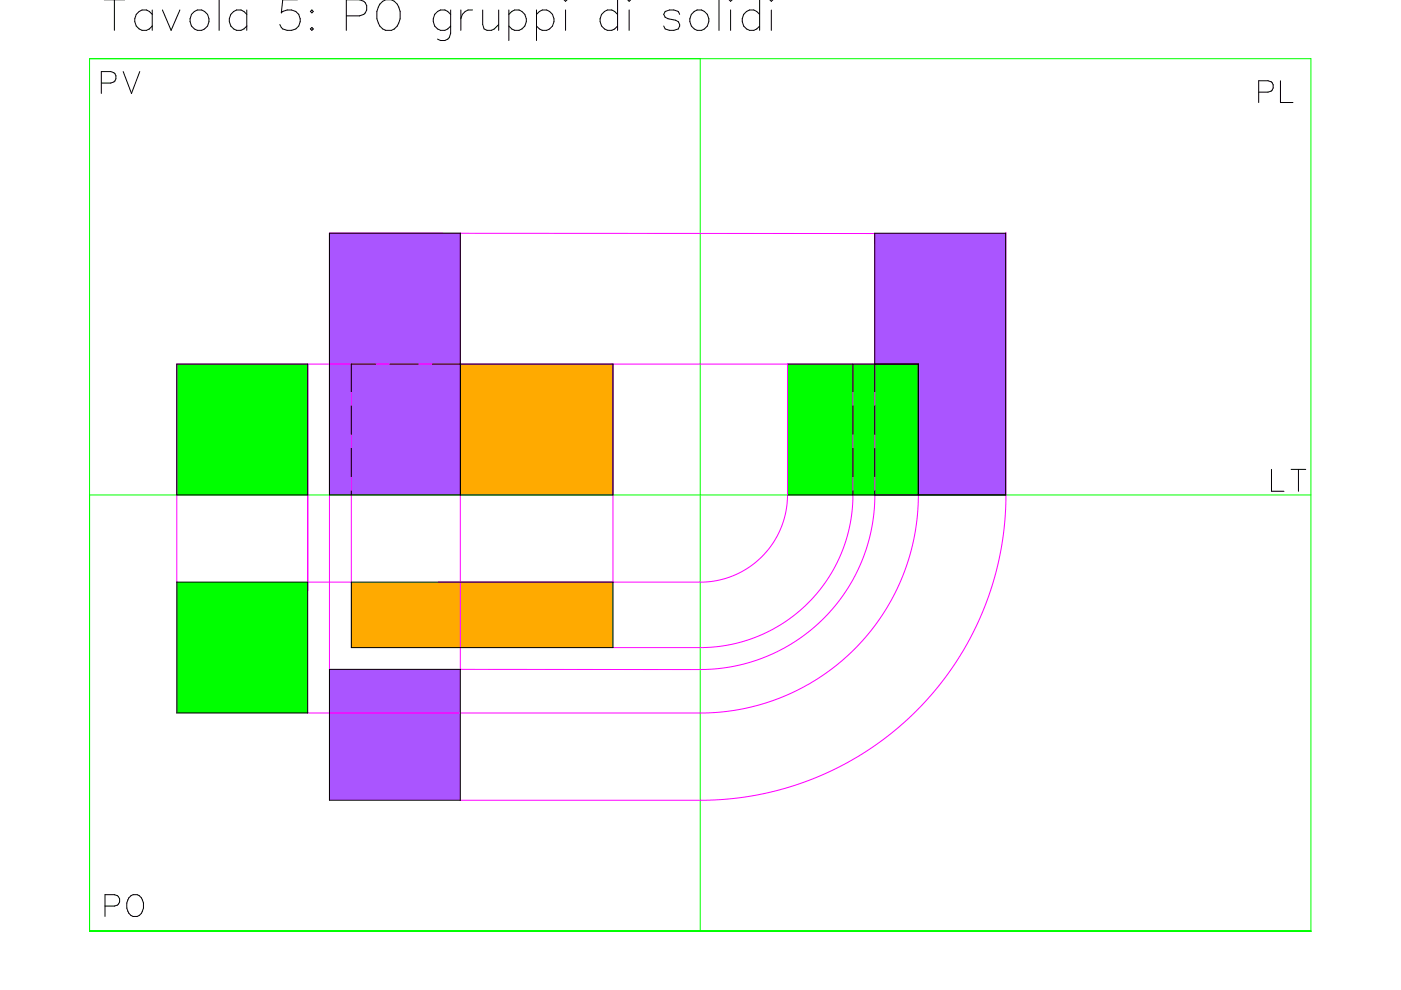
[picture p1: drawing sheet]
<svg xmlns="http://www.w3.org/2000/svg" width="297mm" height="210mm" viewBox="0 0 297 210" stroke-linecap="round" stroke-linejoin="round" font-family="sans-serif">
<path d="M185.5 49.4h27.7v55.5h-18.5v-27.7h-9.2z" fill-rule="evenodd" fill="#a5f"/>
<g fill="#fa0">
<path d="M97.6 77.2h32.4v27.7h-32.4z" fill-rule="evenodd"/>
<path d="M74.5 123.4h55.5v13.9h-55.5z" fill-rule="evenodd"/>
</g>
<g fill="#a5f">
<path d="M69.8 49.4h27.8v55.5h-27.8z" fill-rule="evenodd"/>
<path d="M69.8 141.9h27.8v27.8h-27.8z" fill-rule="evenodd"/>
</g>
<g fill="#0f0">
<path d="M167 77.2h27.7v27.7h-27.7z" fill-rule="evenodd"/>
<path d="M37.5 123.4h27.7v27.8h-27.7z" fill-rule="evenodd"/>
<path d="M37.5 77.2h27.7v27.7h-27.7z" fill-rule="evenodd"/>
</g>
<path d="M19 12.4h258.9v185h-258.9zM148.5 12.4v185M19 104.9h258.9" fill="none" stroke="#0f0" stroke-width=".21"/>
<path d="M97.6 49.4v92.5l50.9 .1 5.4-.4 5.3-1.2 2.9-1 2.3-1.1 4.7-2.6 2.2-1.6 2.3-2 3.5-3.7 3-4.2 1.6-3 1.2-2.8 1.1-2.9 .7-2.9 .5-2.7 .3-3.4v-57.1M213.2 49.5l-143.4-.1v92.5M213.3 49.3v57l-.4 5.8-.6 4.3-.9 4.1-1.3 4.6-1.8 4.7-1.9 4.2-2.3 4.2-2.6 4-2.8 3.7-3.2 3.6-3.5 3.5-4.3 3.5-4.3 3-3.8 2.2-3.6 1.9-4.7 1.9-4.8 1.6-4.7 1.2-6.2 1-5.7 .4h-52.3M65.2 77.2v48.1M74.5 77.2v46.2h-9.3M130 77.2v46.2M167 77.1v28.4l-.4 2.9-1 3.6-1.8 3.3-1.2 1.6-1.4 1.5-2.9 2.2-1.9 1.1-2.3 .9-2.2 .5-2.6 .3h-56.3M180.8 77.2v28.8l-.3 3.9-1 4.1-1.5 4.1-2.2 4.2-2.5 3.4-1.6 1.8-2.2 2-3.4 2.6-4.1 2.3-4.7 1.7-3.6 .8-3.9 .4h-19.8M194.5 77.2h-157v46.2M194.7 77.2l-.1 30.3-.7 6.1-.6 2.8-1 3.4-1.4 3.5-1.8 3.8-2.5 4-2.6 3.4-2.3 2.7-3.3 3-3.2 2.5-3.9 2.5-4.5 2.2-5.2 1.9-4.8 1.1-5.6 .7-86 .1" fill="none" stroke="#f0f" stroke-width=".21"/>
<g fill="none" stroke="#000" stroke-width=".21">
<path d="M22.1 0h4.3M24.3 0v6.4M46.5 0v6.4M63 0h-3.1l-.3 2.7a2.3 2.3 0 0 1 3.5 0 2.3 2.3 0 0 1-.4 3.4 2.64 2.64 0 0 1-3.1-.3l-.3-.6M119.6 0l.3 .3 .3-.3M119.6 0h.1M120.2 -.1v.1M130.9 0v6.4M133.1 0h.1M133.7 -.1l-.3 .4-.3-.3M152.4 0v6.4M154.6 0l.3 .3 .3-.3"/>
<path d="M154.6 0h.1M155.2 -.1v.1M161.1 0v6.4M163.2 0l.3 .3 .4-.3M163.2 0h.1M163.8 -.1l.1 .1M21.5 17.6h2a1.22 1.22 0 0 0 1.1-1.2 1.22 1.22 0 0 0-1.1-1.2h-2v4.6M26.1 15.2l1.8 4.6 1.7-4.6M32.3 2.1v4.3M32.3 3a2.1 2.1 0 0 0-3-.4 2.1 2.1 0 0 0-.4 2.9 1.97 1.97 0 0 0 3.4 0M34.4 2.1l1.9 4.3 1.8-4.3M41.2 2.4a2.16 2.16 0 0 1 3.1 1.1 2.16 2.16 0 0 1-1.5 2.9 2.19 2.19 0 0 1-2.4-1.3 2.19 2.19 0 0 1 .8-2.7z"/>
<path d="M52.3 3a2.1 2.1 0 0 0-2.9-.4 2.1 2.1 0 0 0-.5 2.9 1.97 1.97 0 0 0 3.4 0M52.3 2.1v4.3M65.8 2.4l.3-.3 .3 .3-.3 .3zM65.8 6.1l.3-.3 .3 .3-.3 .3zM73.4 3.4h2.8a1.71 1.71 0 0 0 1.6-1.7 1.71 1.71 0 0 0-1.6-1.7h-2.8v6.4M80.5 .9a2.23 2.23 0 0 1 2.2-1 2.23 2.23 0 0 1 1.8 1.6 3.7 3.7 0 0 1-1.5 4.9 2.28 2.28 0 0 1-2.8-1.5 4.1 4.1 0 0 1 .3-4zM95.5 3a2.02 2.02 0 0 0-2.5-.8 2.02 2.02 0 0 0-1.1 2.4 1.99 1.99 0 0 0 1.5 1.8 1.99 1.99 0 0 0 2.1-.9M95.5 2.1v4.9a1.69 1.69 0 0 1-1 1.5 1.69 1.69 0 0 1-1.7-.2M97.7 2.1v4.3M100.2 2.1a2.11 2.11 0 0 0-2.5 1.9M102.3 2.1v3.1l.3 .9 .7 .3h.9l.6-.3 .9-.9M105.7 2.1v4.3"/>
<path d="M107.9 3a2.1 2.1 0 0 1 2.9-.4 2.1 2.1 0 0 1 .5 2.9 1.97 1.97 0 0 1-3.4 0M107.9 2.1v6.5M113.7 3a2.1 2.1 0 0 1 3-.4 2.1 2.1 0 0 1 .4 2.9 1.97 1.97 0 0 1-3.4 0M113.7 2.1v6.5M119.9 2.1v4.3M130.9 3a2.1 2.1 0 0 0-2.9-.4 2.1 2.1 0 0 0-.4 2.9 1.97 1.97 0 0 0 3.3 0M133.4 2.1v4.3M144.1 3l-.3-.6-.9-.3h-1l-.9 .3-.3 .6 .3 .7 .6 .3 1.6 .3 .6 .3 .3 .6-.3 .9-.9 .3h-1l-.9-.3-.3-.6M146.6 3a2.1 2.1 0 0 1 2.9-.4 2.1 2.1 0 0 1 .5 2.9 2.1 2.1 0 0 1-3 .5 2.1 2.1 0 0 1-.4-3zM154.9 2.1v4.3M161.1 3a2.02 2.02 0 0 0-2.6-.8 2.02 2.02 0 0 0-1.1 2.4 1.99 1.99 0 0 0 1.5 1.8 1.99 1.99 0 0 0 2.2-.9M163.5 2.1v4.3"/>
<path d="M266.9 19.5h1.9a1.21 1.21 0 0 0 1.2-1.2 1.21 1.21 0 0 0-1.2-1.2h-1.9v4.6M271.5 17.1v4.6h2.6M37.5 77.2h27.7v27.7h-27.7zM79.7 77.2h-5.2v5.9M82.7 77.2h6M91.7 77.2h38.3v27.7h-60.2v-55.5h27.8v55.5M180.8 77.2v5.9M74.5 86.1v6M74.5 95.1v6M180.8 86.1v6M180.8 95.1v6M185.5 83.1v-33.7h27.7v55.5"/>
<path d="M185.5 86.1v6M185.5 95.1v6M269.6 99.5v4.7h2.6M273.7 99.5h3.1M275.3 99.5v4.7M74.5 104.1v.8M180.8 104.1v.8M185.5 104.1v.8M194.7 104.9v-27.7h-27.7v27.7h46.3M37.5 123.4h27.7v27.8h-27.7zM74.5 123.4h55.5v13.9h-55.5zM69.8 141.9h27.8v27.8h-27.8z"/>
<path d="M22.3 192.1h2a1.21 1.21 0 0 0 1.1-1.2 1.21 1.21 0 0 0-1.1-1.2h-2v4.6M27.3 190.4a1.59 1.59 0 0 1 1.6-.7 1.59 1.59 0 0 1 1.3 1.1 2.6 2.6 0 0 1-1.1 3.5 2.12 2.12 0 0 1-2.2-2.8z"/>
</g>
</svg>
